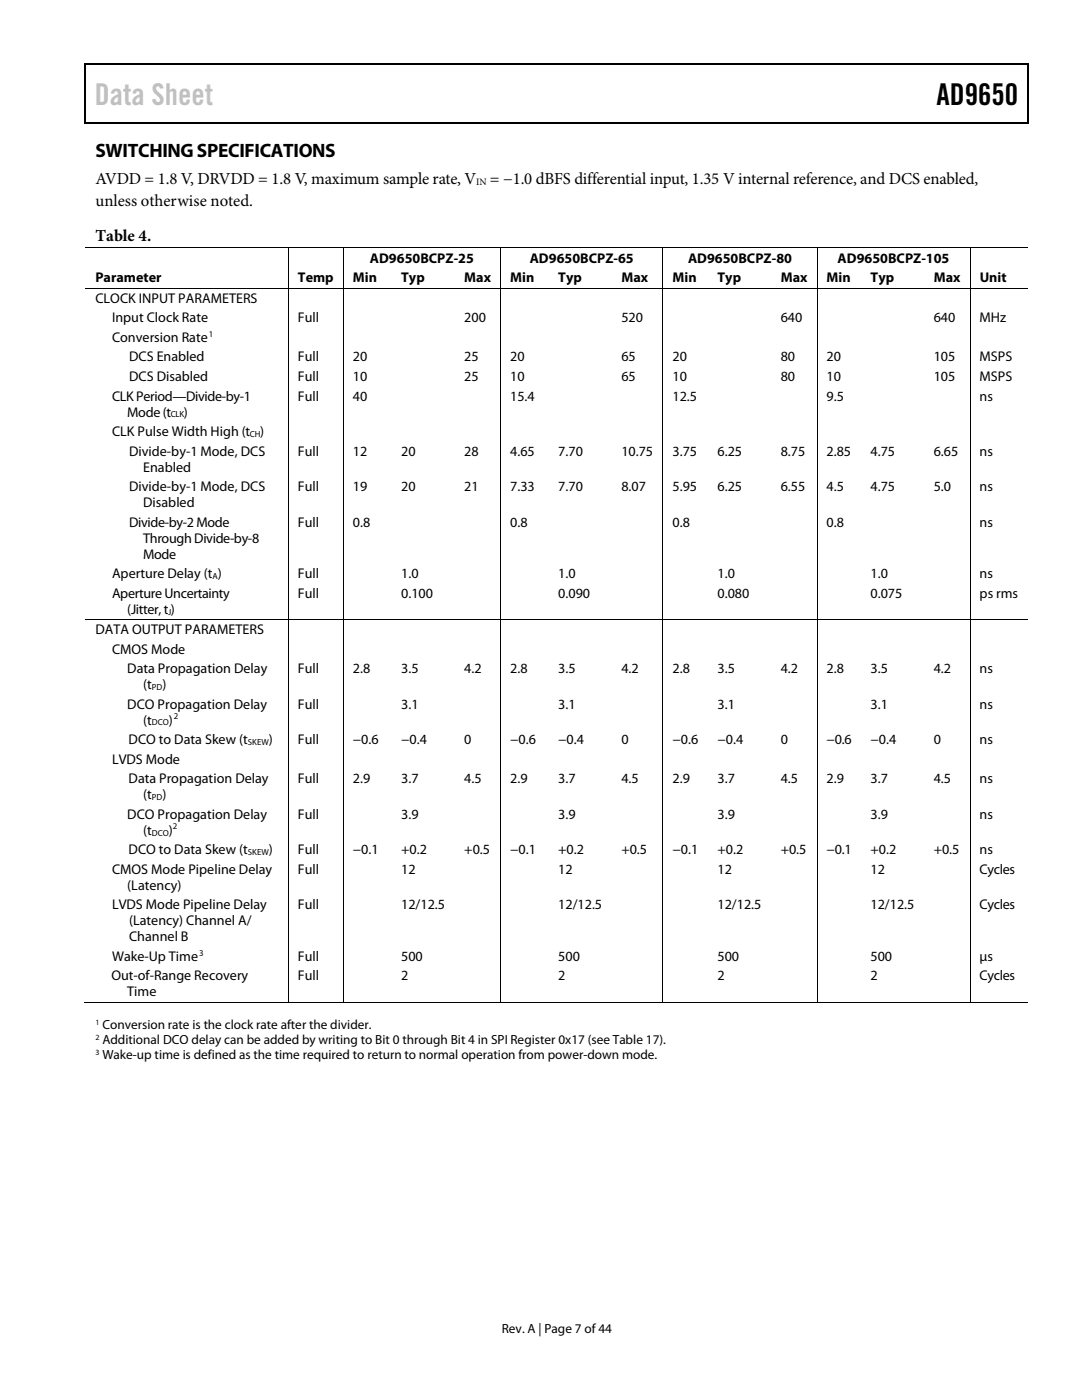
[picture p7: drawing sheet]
<svg xmlns="http://www.w3.org/2000/svg" width="216mm" height="279mm" viewBox="0 0 216 279" stroke-linecap="round" stroke-linejoin="round" font-family="sans-serif">
<defs><g id="words">
<text font-size="6" fill="#c1c1c1" x="18.9" y="21">Data Sheet</text>
<text font-size="6" x="186.9" y="21">AD9650</text>
<text font-size="3.9" x="19" y="31.3">SWITCHING SPECIFICATIONS</text>
<g font-size="3.3">
<text x="19" y="41">unless otherwise noted.</text>
<text x="19" y="36.8">AVDD = 1.8 V, DRVDD = 1.8 V, maximum sample rate, V</text>
<text x="97.8" y="36.8">= −1.0 dBFS differential input, 1.35 V internal reference, and DCS enabled,</text>
<text x="19" y="48.2">Table 4.</text>
</g>
<g font-size="2.8">
<text x="73.8" y="52.4">AD9650BCPZ-25</text>
<text x="105.7" y="52.4">AD9650BCPZ-65</text>
<text x="137.3" y="52.4">AD9650BCPZ-80</text>
<text x="167.1" y="52.4">AD9650BCPZ-105</text>
<text x="19" y="56.4">Parameter</text>
<text x="59.5" y="56.4">Temp</text>
<text x="70.4" y="56.4">Min</text>
<text x="80.1" y="56.4">Typ</text>
<text x="92.6" y="56.4">Max</text>
<text x="101.8" y="56.4">Min</text>
<text x="111.4" y="56.4">Typ</text>
<text x="124" y="56.4">Max</text>
<text x="134.2" y="56.4">Min</text>
<text x="143.2" y="56.4">Typ</text>
<text x="155.8" y="56.4">Max</text>
<text x="164.9" y="56.4">Min</text>
<text x="173.7" y="56.4">Typ</text>
<text x="186.3" y="56.4">Max</text>
<text x="195.5" y="56.4">Unit</text>
<text x="19" y="60.5">CLOCK INPUT PARAMETERS</text>
<text x="22.4" y="64.3">Input Clock Rate</text>
<text x="59.5" y="64.3">Full</text>
<text x="92.6" y="64.3">200</text>
<text x="124" y="64.3">520</text>
<text x="155.8" y="64.3">640</text>
<text x="186.3" y="64.3">640</text>
<text x="195.5" y="64.3">MHz</text>
<text x="22.4" y="68.2">Conversion Rate</text>
<text x="25.8" y="72.1">DCS Enabled</text>
<text x="25.8" y="76">DCS Disabled</text>
<text x="59.5" y="72.1">Full</text>
<text x="59.5" y="76">Full</text>
<text x="70.4" y="72.1">20</text>
<text x="70.4" y="76">10</text>
<text x="92.6" y="72.1">25</text>
<text x="92.6" y="76">25</text>
<text x="101.8" y="72.1">20</text>
<text x="101.8" y="76">10</text>
<text x="124" y="72.1">65</text>
<text x="124" y="76">65</text>
<text x="134.2" y="72.1">20</text>
<text x="134.2" y="76">10</text>
<text x="155.8" y="72.1">80</text>
<text x="155.8" y="76">80</text>
<text x="164.9" y="72.1">20</text>
<text x="164.9" y="76">10</text>
<text x="186.3" y="72.1">105</text>
<text x="186.3" y="76">105</text>
<text x="195.5" y="72.1">MSPS</text>
<text x="195.5" y="76">MSPS</text>
<text x="22.4" y="79.9">CLK Period—Divide-by-1</text>
<text x="25.4" y="83.1">Mode (t</text>
<text x="36.7" y="83.1">)</text>
<text x="59.5" y="79.9">Full</text>
<text x="70.4" y="79.9">40</text>
<text x="101.8" y="79.9">15.4</text>
<text x="134.2" y="79.9">12.5</text>
<text x="164.9" y="79.9">9.5</text>
<text x="195.5" y="79.9">ns</text>
<text x="22.4" y="87">CLK Pulse Width High (t</text>
<text x="51.9" y="87">)</text>
<text x="25.8" y="90.9">Divide-by-1 Mode, DCS</text>
<text x="28.6" y="94.1">Enabled</text>
<text x="59.5" y="90.9">Full</text>
<text x="70.4" y="90.9">12</text>
<text x="80" y="90.9">20</text>
<text x="92.6" y="90.9">28</text>
<text x="101.8" y="90.9">4.65</text>
<text x="111.4" y="90.9">7.70</text>
<text x="124" y="90.9">10.75</text>
<text x="134.2" y="90.9">3.75</text>
<text x="143.2" y="90.9">6.25</text>
<text x="155.8" y="90.9">8.75</text>
<text x="164.9" y="90.9">2.85</text>
<text x="173.7" y="90.9">4.75</text>
<text x="186.3" y="90.9">6.65</text>
<text x="195.5" y="90.9">ns</text>
<text x="25.8" y="98">Divide-by-1 Mode, DCS</text>
<text x="28.6" y="101.2">Disabled</text>
<text x="59.5" y="98">Full</text>
<text x="70.4" y="98">19</text>
<text x="80" y="98">20</text>
<text x="92.6" y="98">21</text>
<text x="101.8" y="98">7.33</text>
<text x="111.4" y="98">7.70</text>
<text x="124" y="98">8.07</text>
<text x="134.2" y="98">5.95</text>
<text x="143.2" y="98">6.25</text>
<text x="155.8" y="98">6.55</text>
<text x="164.9" y="98">4.5</text>
<text x="173.7" y="98">4.75</text>
<text x="186.3" y="98">5.0</text>
<text x="195.5" y="98">ns</text>
<text x="25.8" y="105.1">Divide-by-2 Mode</text>
<text x="59.5" y="105.1">Full</text>
<text x="70.4" y="105.1">0.8</text>
<text x="101.8" y="105.1">0.8</text>
<text x="134.2" y="105.1">0.8</text>
<text x="164.9" y="105.1">0.8</text>
<text x="195.5" y="105.1">ns</text>
<text x="28.6" y="108.3">Through Divide-by-8</text>
<text x="28.6" y="111.5">Mode</text>
<text x="22.4" y="115.4">Aperture Delay (t )</text>
<text x="22.4" y="119.3">Aperture Uncertainty</text>
<text x="59.5" y="115.4">Full</text>
<text x="59.5" y="119.3">Full</text>
<text x="80" y="115.4">1.0</text>
<text x="80.1" y="119.3">0.100</text>
<text x="111.4" y="115.4">1.0</text>
<text x="111.4" y="119.3">0.090</text>
<text x="143.2" y="115.4">1.0</text>
<text x="143.2" y="119.3">0.080</text>
<text x="173.7" y="115.4">1.0</text>
<text x="173.7" y="119.3">0.075</text>
<text x="195.5" y="115.4">ns</text>
<text x="195.5" y="119.3">ps rms</text>
<text x="25.4" y="122.5">(Jitter, t )</text>
<text x="19" y="126.6">DATA OUTPUT PARAMETERS</text>
<text x="22.4" y="130.5">CMOS Mode</text>
<text x="25.4" y="134.3">Data Propagation Delay</text>
<text x="28.6" y="137.5">(t</text>
<text x="32.4" y="137.5">)</text>
<text x="59.5" y="134.3">Full</text>
<text x="70.4" y="134.3">2.8</text>
<text x="80.1" y="134.3">3.5</text>
<text x="92.6" y="134.3">4.2</text>
<text x="101.8" y="134.3">2.8</text>
<text x="111.4" y="134.3">3.5</text>
<text x="124" y="134.3">4.2</text>
<text x="134.2" y="134.3">2.8</text>
<text x="143.2" y="134.3">3.5</text>
<text x="155.8" y="134.3">4.2</text>
<text x="164.9" y="134.3">2.8</text>
<text x="173.7" y="134.3">3.5</text>
<text x="186.3" y="134.3">4.2</text>
<text x="195.5" y="134.3">ns</text>
<text x="25.4" y="141.4">DCO Propagation Delay</text>
<text x="59.5" y="141.4">Full</text>
<text x="80" y="141.4">3.1</text>
<text x="111.4" y="141.4">3.1</text>
<text x="143.2" y="141.4">3.1</text>
<text x="173.7" y="141.4">3.1</text>
<text x="195.5" y="141.4">ns</text>
<text x="25.7" y="148.5">DCO to Data Skew (t</text>
<text x="28.6" y="144.6">(t</text>
<text x="33.7" y="144.6">)</text>
<text x="53.6" y="148.5">)</text>
<text x="59.5" y="148.5">Full</text>
<text x="70.4" y="148.5">−0.6</text>
<text x="80" y="148.5">−0.4</text>
<text x="92.6" y="148.5">0</text>
<text x="101.8" y="148.5">−0.6</text>
<text x="111.4" y="148.5">−0.4</text>
<text x="124" y="148.5">0</text>
<text x="134.2" y="148.5">−0.6</text>
<text x="143.2" y="148.5">−0.4</text>
<text x="155.8" y="148.5">0</text>
<text x="164.9" y="148.5">−0.6</text>
<text x="173.7" y="148.5">−0.4</text>
<text x="186.3" y="148.5">0</text>
<text x="195.5" y="148.5">ns</text>
<text x="22.4" y="152.4">LVDS Mode</text>
<text x="25.7" y="156.3">Data Propagation Delay</text>
<text x="28.6" y="159.5">(t</text>
<text x="32.4" y="159.5">)</text>
<text x="59.5" y="156.3">Full</text>
<text x="70.4" y="156.3">2.9</text>
<text x="80.1" y="156.3">3.7</text>
<text x="92.6" y="156.3">4.5</text>
<text x="101.8" y="156.3">2.9</text>
<text x="111.4" y="156.3">3.7</text>
<text x="124" y="156.3">4.5</text>
<text x="134.2" y="156.3">2.9</text>
<text x="143.2" y="156.3">3.7</text>
<text x="155.8" y="156.3">4.5</text>
<text x="164.9" y="156.3">2.9</text>
<text x="173.7" y="156.3">3.7</text>
<text x="186.3" y="156.3">4.5</text>
<text x="195.5" y="156.3">ns</text>
<text x="25.4" y="163.4">DCO Propagation Delay</text>
<text x="28.6" y="166.6">(t</text>
<text x="33.7" y="166.6">)</text>
<text x="59.5" y="163.4">Full</text>
<text x="80.1" y="163.4">3.9</text>
<text x="111.4" y="163.4">3.9</text>
<text x="143.2" y="163.4">3.9</text>
<text x="173.7" y="163.4">3.9</text>
<text x="195.5" y="163.4">ns</text>
<text x="25.7" y="170.5">DCO to Data Skew (t</text>
<text x="53.6" y="170.5">)</text>
<text x="59.5" y="170.5">Full</text>
<text x="70.4" y="170.5">−0.1</text>
<text x="80" y="170.5">+0.2</text>
<text x="92.6" y="170.5">+0.5</text>
<text x="101.8" y="170.5">−0.1</text>
<text x="111.4" y="170.5">+0.2</text>
<text x="124" y="170.5">+0.5</text>
<text x="134.2" y="170.5">−0.1</text>
<text x="143.2" y="170.5">+0.2</text>
<text x="155.8" y="170.5">+0.5</text>
<text x="164.9" y="170.5">−0.1</text>
<text x="173.7" y="170.5">+0.2</text>
<text x="186.3" y="170.5">+0.5</text>
<text x="195.5" y="170.5">ns</text>
<text x="22.4" y="174.4">CMOS Mode Pipeline Delay</text>
<text x="25.4" y="177.6">(Latency)</text>
<text x="59.5" y="174.4">Full</text>
<text x="80.1" y="174.4">12</text>
<text x="111.4" y="174.4">12</text>
<text x="143.2" y="174.4">12</text>
<text x="173.7" y="174.4">12</text>
<text x="195.5" y="174.4">Cycles</text>
<text x="22.4" y="181.5">LVDS Mode Pipeline Delay</text>
<text x="25.8" y="184.7">(Latency) Channel A/</text>
<text x="59.5" y="181.5">Full</text>
<text x="80.1" y="181.5">12/12.5</text>
<text x="111.4" y="181.5">12/12.5</text>
<text x="143.2" y="181.5">12/12.5</text>
<text x="173.7" y="181.5">12/12.5</text>
<text x="195.5" y="181.5">Cycles</text>
<text x="22.4" y="191.8">Wake-Up Time</text>
<text x="25.8" y="187.9">Channel B</text>
<text x="59.5" y="191.8">Full</text>
<text x="80.1" y="191.8">500</text>
<text x="111.4" y="191.8">500</text>
<text x="143.2" y="191.8">500</text>
<text x="173.7" y="191.8">500</text>
<text x="195.5" y="191.8">µs</text>
<text x="22.2" y="195.7">Out-of-Range Recovery</text>
<text x="59.5" y="195.7">Full</text>
<text x="80" y="195.7">2</text>
<text x="111.4" y="195.7">2</text>
<text x="143.2" y="195.7">2</text>
<text x="173.7" y="195.7">2</text>
<text x="195.5" y="195.7">Cycles</text>
<text x="25.4" y="198.8">Time</text>
</g>
<g font-size="2.6">
<text x="20.4" y="205.4">Conversion rate is the clock rate after the divider.</text>
<text x="20.4" y="208.4">Additional DCO delay can be added by writing to Bit 0 through Bit 4 in SPI Register 0x17 (see Table 17).</text>
<text x="20.4" y="211.4">Wake-up time is defined as the time required to return to normal operation from power-down mode.</text>
<text x="100.1" y="266">Rev. A | Page 7 of 44</text>
</g>
<text font-size="1.9" x="95" y="36.9">IN</text>
<g font-size="1.8">
<text x="41.7" y="67.2">1</text>
<text x="34.1" y="83.3">CLK</text>
<text x="49.9" y="87.2">CH</text>
<text x="42.4" y="115.5">A</text>
<text x="33.5" y="122.6">J</text>
<text x="30.3" y="137.7">PD</text>
<text x="34.7" y="143.6">2</text>
<text x="30.3" y="144.8">DCO</text>
<text x="49.5" y="148.7">SKEW</text>
<text x="30.3" y="159.7">PD</text>
<text x="30.3" y="166.8">DCO</text>
<text x="34.5" y="165.5">2</text>
<text x="49.5" y="170.7">SKEW</text>
<text x="39.8" y="190.7">3</text>
</g>
<g font-size="1.6">
<text x="19" y="204.5">1</text>
<text x="19" y="207.5">2</text>
<text x="19" y="210.5">3</text>
</g>
</g></defs>
<g fill="#000">
<path d="M16.9 12.7h.2v1h-.2zM16.9 12.7h.2v.3h-.2zM82.5 12.7h.3v.3h-.3zM205.1 12.7h.2v1h-.2zM205.1 12.7h.2v.3h-.2zM16.9 24.4h.2v.3h-.2zM82.3 24.4h.2v.3h-.2zM205.1 24.4h.2v.3h-.2zM57.5 49.4h.1v.2h-.1zM57.5 57.4h.1v.2h-.1zM68.5 49.4h.1v.2h-.1zM68.5 57.4h.1v.2h-.1z"/>
<path d="M78.1 57.4h.2v.2h-.2zM90.8 57.4h.1v.2h-.1zM99.8 49.4h.2v.2h-.2zM99.8 57.4h.2v.2h-.2zM109.5 57.4h.2v.2h-.2zM122.1 57.4h.2v.2h-.2zM132.2 49.4h.2v.2h-.2zM132.2 57.4h.2v.2h-.2zM141.3 57.4h.1v.2h-.1zM153.9 57.4h.2v.2h-.2zM163 49.4h.1v.2h-.1zM163 57.4h.1v.2h-.1z"/>
<path d="M171.8 57.4h.2v.2h-.2zM184.4 57.4h.2v.2h-.2zM193.5 49.4h.2v.2h-.2zM193.5 57.4h.2v.2h-.2zM57.5 123.5h.1v.2h-.1zM68.5 123.5h.1v.2h-.1zM78.1 123.5h.2v.2h-.2zM90.8 123.5h.1v.2h-.1zM99.8 123.5h.2v.2h-.2zM109.5 123.5h.2v.2h-.2zM122.1 123.5h.2v.2h-.2zM132.2 123.5h.2v.2h-.2z"/>
<path d="M141.3 123.5h.1v.2h-.1zM153.9 123.5h.2v.2h-.2zM163 123.5h.1v.2h-.1zM171.8 123.5h.2v.2h-.2zM184.4 123.5h.2v.2h-.2zM193.5 123.5h.2v.2h-.2zM57.5 199.9h.1v.2h-.1zM68.5 199.9h.1v.2h-.1zM77.9 199.9h.2v.2h-.2zM90.5 199.9h.2v.2h-.2zM99.8 199.9h.2v.2h-.2zM109.2 199.9h.2v.2h-.2z"/>
<path d="M121.8 199.9h.2v.2h-.2zM132.2 199.9h.2v.2h-.2zM141 199.9h.2v.2h-.2zM153.6 199.9h.2v.2h-.2zM163 199.9h.1v.2h-.1zM171.6 199.9h.1v.2h-.1zM184.2 199.9h.1v.2h-.1zM193.5 199.9h.2v.2h-.2z"/>
</g>
<path d="M17 13.7v10.7M17.1 12.8h65.4M82.8 12.8h122.3M205.2 13.7v10.7M17.1 24.5h188" fill="none" stroke="#000" stroke-width=".25"/>
<g fill="none" stroke="#000" stroke-width=".2">
<path d="M17.1 49.5h40.4M17.1 57.5h40.4M57.6 49.6v7.8M57.6 57.6v65.9M57.6 49.5h10.9M57.6 57.5h10.9M68.5 49.6v7.8M68.5 57.6v65.9M68.6 49.5h31.2M68.6 57.5h9.5M78.3 57.5h12.5M90.9 57.5h8.9"/>
<path d="M99.9 49.6v7.8M99.9 57.6v65.9M100 49.5h32.2M100 57.5h9.5M109.7 57.5h12.4M122.3 57.5h9.9M132.3 49.6v7.8M132.3 57.6v65.9M132.4 49.5h30.6M132.4 57.5h8.9M141.4 57.5h12.5M154.1 57.5h8.9"/>
<path d="M163 49.6v7.8M163 57.6v65.9M163.1 49.5h30.4M163.1 57.5h8.7M172 57.5h12.4M184.6 57.5h8.9M193.6 49.6v7.8M193.6 57.6v65.9M193.7 49.5h11.4M193.7 57.5h11.4M17.1 123.6h40.4M57.6 123.7v76.2"/>
<path d="M57.6 123.6h10.9M68.5 123.7v76.2M68.6 123.6h9.5M78.3 123.6h12.5M90.9 123.6h8.9M99.9 123.7v76.2M100 123.6h9.5M109.7 123.6h12.4M122.3 123.6h9.9M132.3 123.7v76.2M132.4 123.6h8.9M141.4 123.6h12.5"/>
<path d="M154.1 123.6h8.9M163 123.7v76.2M163.1 123.6h8.7M172 123.6h12.4M184.6 123.6h8.9M193.6 123.7v76.2M193.7 123.6h11.4M16.9 200h40.6M57.6 200h10.9M68.6 200h31.2M100 200h32.2M132.4 200h30.6"/>
<path d="M163.1 200h30.4M193.7 200h11.4"/>
</g>
<use href="#words"/>
</svg>
